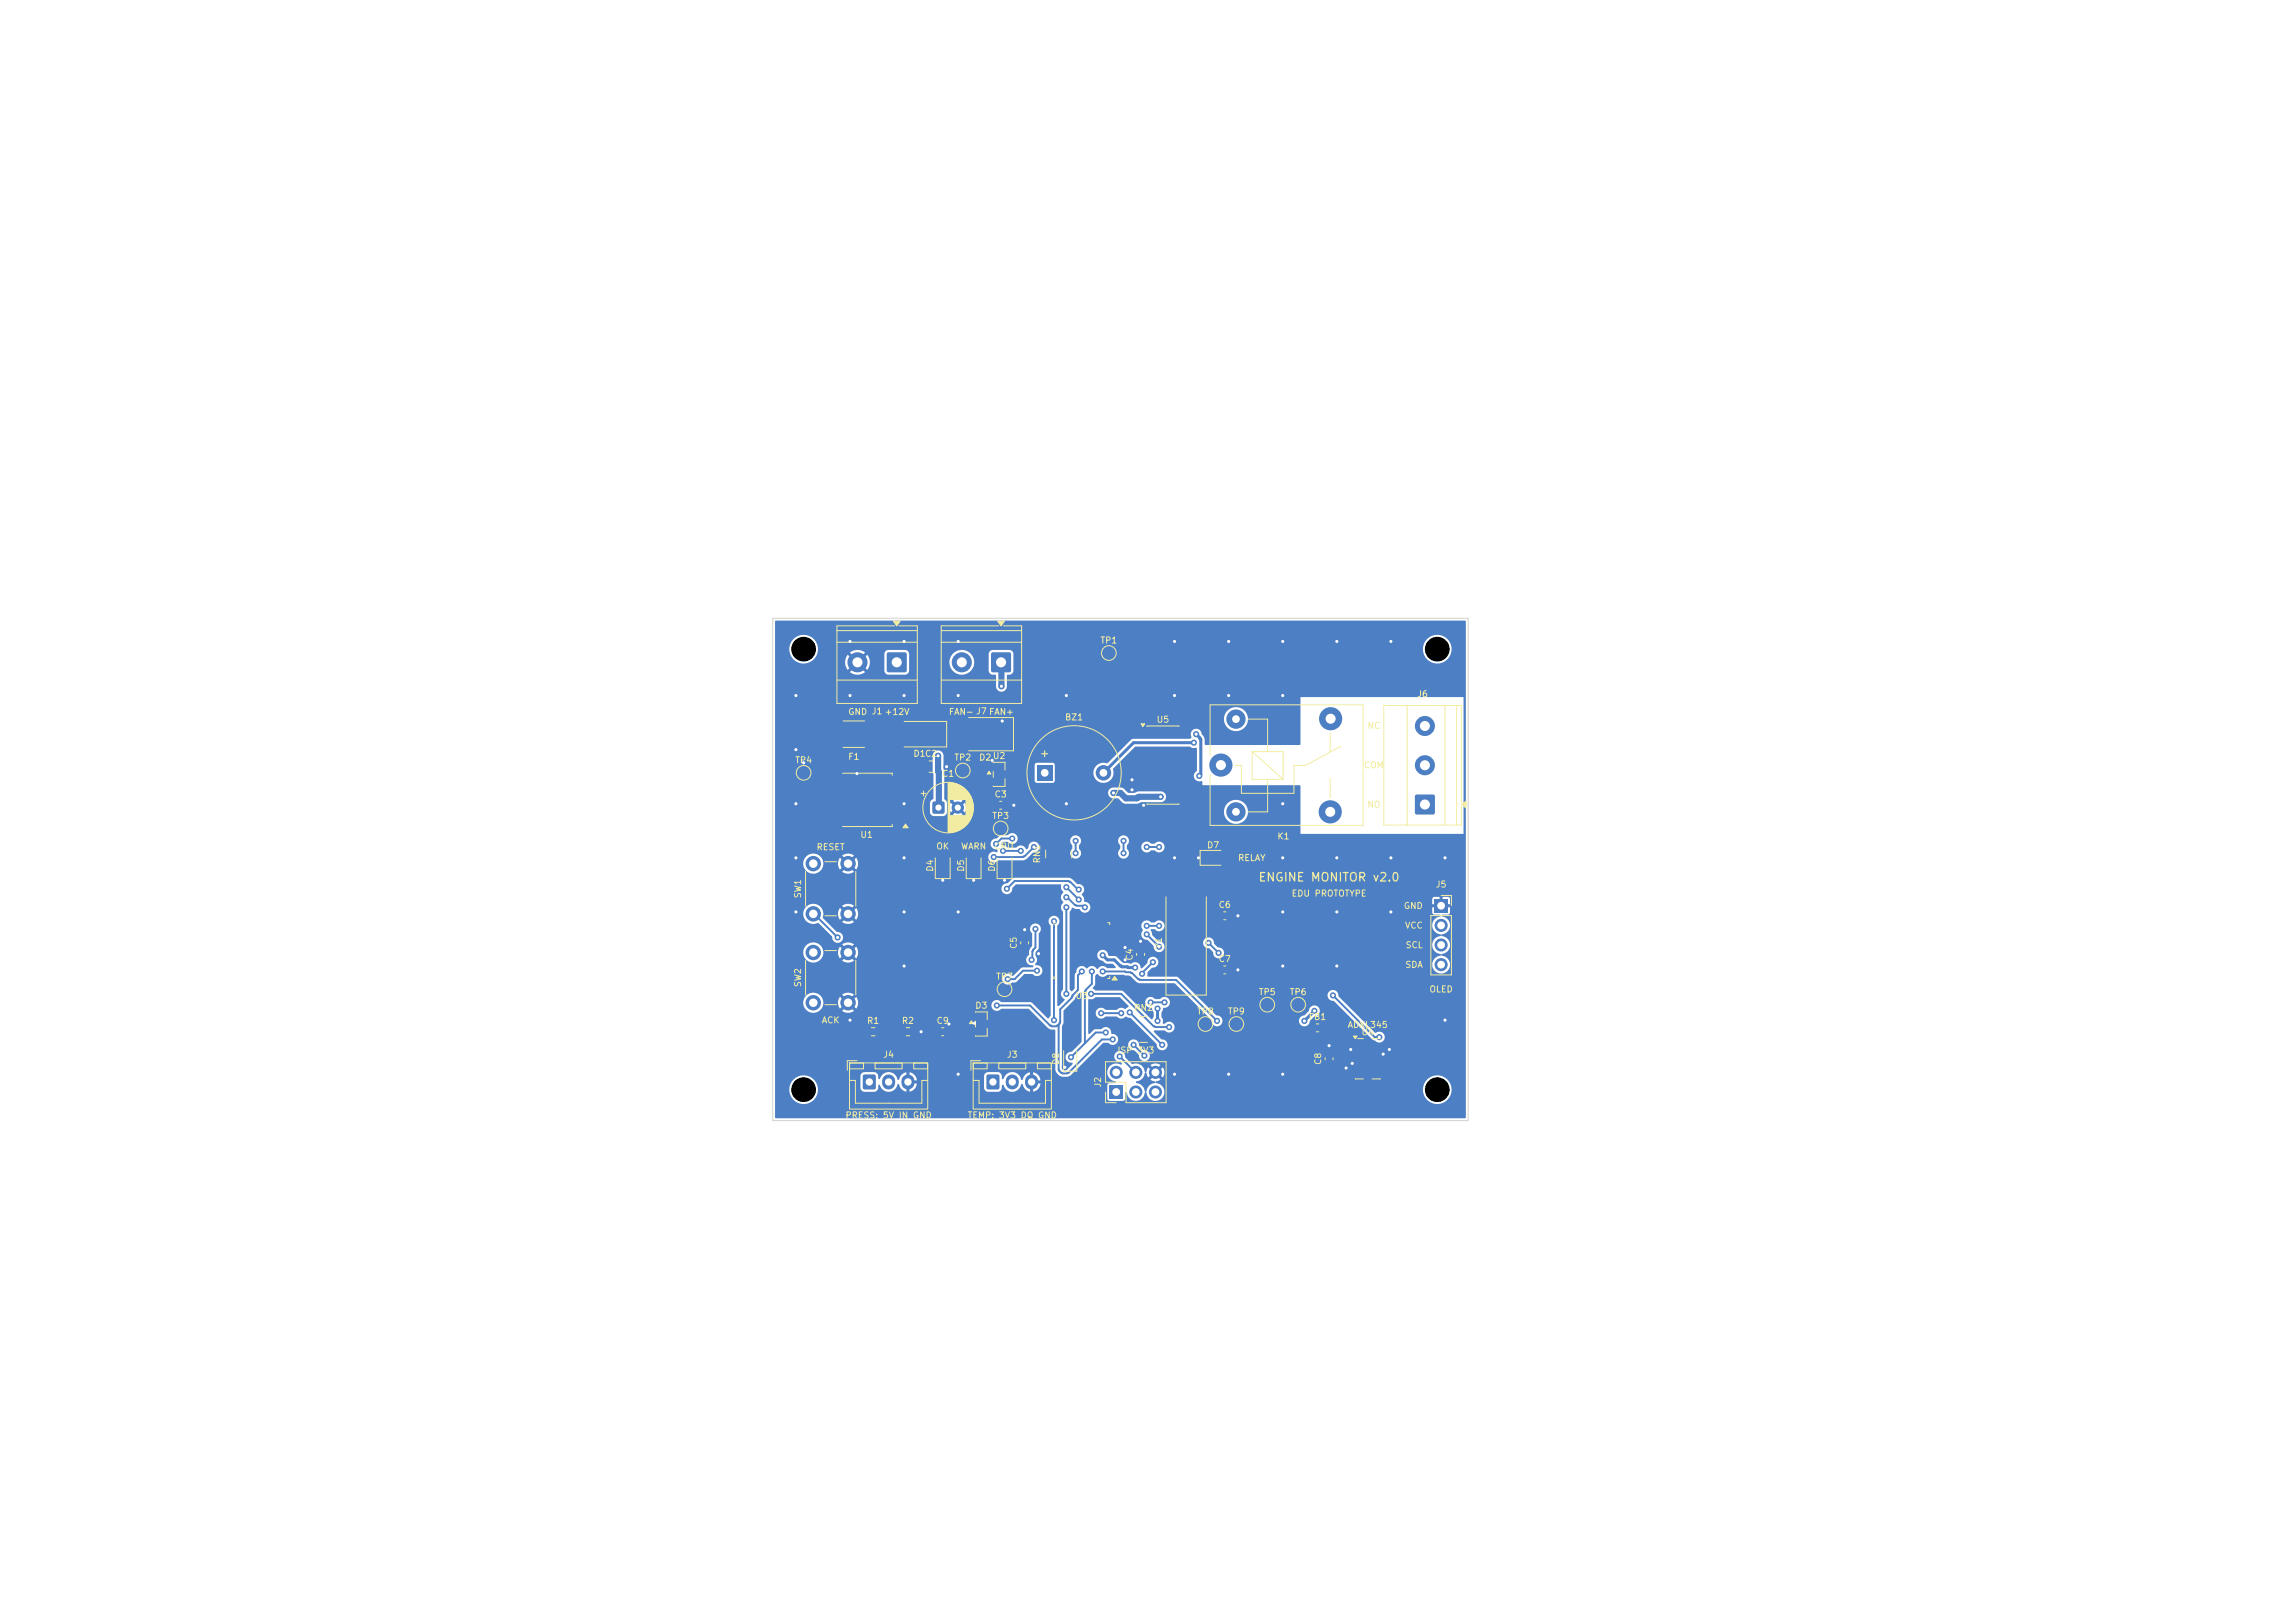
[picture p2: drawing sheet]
<svg xmlns="http://www.w3.org/2000/svg" width="297mm" height="210mm" viewBox="0 0 297 210" stroke-linecap="round" stroke-linejoin="round" font-family="sans-serif">
<defs><g id="words">
<text font-size="1.1" fill="#f2eda1" x="162.8" y="114.3">ENGINE MONITOR v2.0</text>
<text font-size="1" fill="#f2eda1" x="134.5" y="98.2">+</text>
<g font-size=".8" fill="#f2eda1">
<text x="142.3" y="83.5">TP1</text>
<text x="109.7" y="92.7">GND J1 +12V</text>
<text x="122.7" y="92.7">FAN- J7 FAN+</text>
<text x="137.8" y="93.4">BZ1</text>
<text x="149.6" y="93.7">U5</text>
<text x="176.9" y="94.5">NC</text>
<text x="183.3" y="90.4">J6</text>
<text x="102.8" y="99">TP4</text>
<text x="109.7" y="98.5">F1</text>
<text x="118.1" y="98.1">D1C2</text>
<text x="121.8" y="100.7">C1</text>
<text x="123.4" y="98.6">TP2</text>
<text x="126.6" y="98.6">D2</text>
<text x="128.4" y="98.4">U2</text>
<text x="176.4" y="99.6">COM</text>
<text x="128.3" y="106.2">TP3</text>
<text x="128.6" y="103.4">C3</text>
<text x="176.9" y="104.7">NO</text>
<text x="105.6" y="110.2">RESET</text>
<text x="111.3" y="108.6">U1</text>
<text x="121" y="112.9" transform="rotate(-90 121 112.9)">D4</text>
<text x="121.1" y="110.1">OK</text>
<text x="124.3" y="110.1">WARN</text>
<text x="125" y="112.9" transform="rotate(-90 125 112.9)">D5</text>
<text x="128.6" y="110.1">CRIT</text>
<text x="129" y="112.9" transform="rotate(-90 129 112.9)">D6</text>
<text x="134.8" y="111.8" transform="rotate(-90 134.8 111.8)">RN1</text>
<text x="156.1" y="110">D7</text>
<text x="160.1" y="111.6">RELAY</text>
<text x="165.2" y="108.8">K1</text>
<text x="103.9" y="116.3" transform="rotate(-90 103.9 116.3)">SW1</text>
<text x="157.6" y="117.7">C6</text>
<text x="167.1" y="116.2">EDU PROTOTYPE</text>
<text x="181.6" y="117.8">GND</text>
<text x="185.7" y="115">J5</text>
<text x="131.8" y="122.9" transform="rotate(-90 131.8 122.9)">C5</text>
<text x="146.8" y="124.4" transform="rotate(-90 146.8 124.4)">C4</text>
<text x="150.6" y="122.8" transform="rotate(-90 150.6 122.8)">Y1</text>
<text x="157.6" y="124.7">C7</text>
<text x="181.8" y="120.3">VCC</text>
<text x="181.8" y="125.4">SDA</text>
<text x="181.8" y="122.9">SCL</text>
<text x="103.9" y="127.8" transform="rotate(-90 103.9 127.8)">SW2</text>
<text x="126.1" y="130.7">D3</text>
<text x="128.8" y="127">TP7</text>
<text x="139.1" y="129.5">U3</text>
<text x="146.7" y="131">RN2</text>
<text x="154.8" y="131.5">TP8</text>
<text x="158.8" y="131.5">TP9</text>
<text x="162.8" y="129">TP5</text>
<text x="166.8" y="129">TP6</text>
<text x="184.9" y="128.6">OLED</text>
<text x="106.3" y="132.6">ACK</text>
<text x="112.1" y="132.7">R1</text>
<text x="114.2" y="137.1">J4</text>
<text x="116.6" y="132.7">R2</text>
<text x="121.1" y="132.7">C9</text>
<text x="130.2" y="137.1">J3</text>
<text x="137.3" y="137.9" transform="rotate(-90 137.3 137.9)">D8</text>
<text x="144.5" y="136.5">ISP 3V3</text>
<text x="169.3" y="132.2">FB1</text>
<text x="171.2" y="137.9" transform="rotate(-90 171.2 137.9)">C8</text>
<text x="174.3" y="133.2">ADXL345</text>
<text x="176.1" y="134.2">U4</text>
<text x="142.7" y="140.8" transform="rotate(-90 142.7 140.8)">J2</text>
<text x="109.3" y="144.9">PRESS: 5V IN GND</text>
<text x="125.1" y="144.9">TEMP: 3V3 DQ GND</text>
</g>
</g></defs>
<g fill="#4d7fc4">
<path d="M185.7 116.4h1.6v1.7h-1.6z"/>
<path d="M127.7 139.1l.2-.1 1.4 .1v.2v1.4v.2l-.2 .1-1.4-.1-.1-.2v-1.4z"/>
<circle cx="186.5" cy="119.7" r=".85"/>
<circle cx="186.5" cy="122.3" r=".85"/>
<circle cx="186.5" cy="124.8" r=".85"/>
</g>
<path d="M131 139.9v.2M133.5 139.9v.2" fill="none" stroke="#4d7fc4" stroke-width="1.7"/>
<g fill="#4d7fc4">
<path d="M134.2 99h2v2h-2z"/>
<path d="M120.7 103.8l.2-.1 1.3 .1v.2v1.2l-.2 .1-1.3-.1-.1-.1z"/>
<path d="M114.8 84.5l.2-.1h2.1l.2 .1 .1 .2v2.1l-.1 .1-.2 .1h-2.1l-.2-.1-.1-.1v-2.1z"/>
<path d="M111.7 139.1l.2-.1 1.4 .1v.2v1.4v.2l-.2 .1-1.4-.1-.1-.2v-1.4z"/>
<circle cx="142.8" cy="100" r="1"/>
<circle cx="124" cy="104.5" r=".8"/>
<circle cx="105.2" cy="129.7" r="1"/>
<circle cx="105.2" cy="123.2" r="1"/>
<circle cx="109.8" cy="129.7" r="1"/>
<circle cx="109.8" cy="123.2" r="1"/>
<circle cx="158" cy="99" r="1.5"/>
<circle cx="159.9" cy="105" r="1.25"/>
<circle cx="172.1" cy="105" r="1.5"/>
<circle cx="172.2" cy="93" r="1.5"/>
<circle cx="159.9" cy="93" r="1.25"/>
<circle cx="111" cy="85.7" r="1.3"/>
<circle cx="105.2" cy="118.2" r="1"/>
<circle cx="105.2" cy="111.7" r="1"/>
<circle cx="109.8" cy="118.2" r="1"/>
<circle cx="109.8" cy="111.7" r="1"/>
</g>
<path d="M115 139.9v.2M117.5 139.9v.2" fill="none" stroke="#4d7fc4" stroke-width="1.7"/>
<g fill="#4d7fc4">
<path d="M183.2 102.9l.1-.1h2.2l.1 .1 .1 .2v2.1l-.1 .1-.1 .1h-2.2l-.1-.1-.1-.1v-2.1z"/>
<path d="M128.3 84.5l.2-.1h2.1l.2 .1v.2v2.1v.1l-.2 .1h-2.1l-.2-.1-.1-.1v-2.1z"/>
<path d="M143.6 140.5h1.7v1.7h-1.7z"/>
<circle cx="184.4" cy="99" r="1.3"/>
<circle cx="184.4" cy="93.9" r="1.3"/>
<circle cx="124.5" cy="85.7" r="1.3"/>
<circle cx="144.4" cy="138.8" r=".85"/>
<circle cx="147" cy="141.3" r=".85"/>
<circle cx="147" cy="138.8" r=".85"/>
<circle cx="149.5" cy="141.3" r=".85"/>
<circle cx="149.5" cy="138.8" r=".85"/>
<circle cx="175" cy="137.6" r=".4"/>
<circle cx="160.2" cy="125.5" r=".4"/>
<circle cx="117" cy="104" r=".4"/>
<circle cx="145.6" cy="122.6" r=".4"/>
<circle cx="159" cy="90" r=".4"/>
<circle cx="180" cy="111" r=".4"/>
<circle cx="132.6" cy="120.3" r=".4"/>
<circle cx="152" cy="139" r=".4"/>
<circle cx="124" cy="90" r=".4"/>
<circle cx="187" cy="132" r=".4"/>
<circle cx="103" cy="97" r=".4"/>
<circle cx="173" cy="125" r=".4"/>
<circle cx="110.9" cy="100.1" r=".4"/>
<circle cx="124" cy="118" r=".4"/>
<circle cx="110" cy="83" r=".4"/>
<circle cx="138" cy="90" r=".4"/>
<circle cx="128.4" cy="98.4" r=".4"/>
<circle cx="103" cy="111" r=".4"/>
<circle cx="180" cy="118" r=".4"/>
<circle cx="117" cy="90" r=".4"/>
<circle cx="166" cy="104" r=".4"/>
<circle cx="166" cy="111" r=".4"/>
<circle cx="155.1" cy="111" r=".4"/>
<circle cx="130" cy="113.9" r=".4"/>
<circle cx="137.8" cy="138.1" r=".4"/>
<circle cx="159" cy="139" r=".4"/>
<circle cx="129.7" cy="93.3" r=".4"/>
<circle cx="179" cy="136.4" r=".4"/>
<circle cx="148" cy="104.2" r=".4"/>
<circle cx="187" cy="111" r=".4"/>
<circle cx="126" cy="113.9" r=".4"/>
<circle cx="103" cy="90" r=".4"/>
<circle cx="117" cy="125" r=".4"/>
<circle cx="166" cy="118" r=".4"/>
<circle cx="103" cy="104" r=".4"/>
<circle cx="166" cy="125" r=".4"/>
<circle cx="146.5" cy="102.2" r=".4"/>
<circle cx="131.2" cy="104.2" r=".4"/>
<circle cx="117" cy="111" r=".4"/>
<circle cx="180" cy="83" r=".4"/>
<circle cx="126.1" cy="132.4" r=".4"/>
<circle cx="179.8" cy="135.8" r=".4"/>
<circle cx="110" cy="132" r=".4"/>
<circle cx="173" cy="111" r=".4"/>
<circle cx="122" cy="113.9" r=".4"/>
<circle cx="174.8" cy="135.8" r=".4"/>
<circle cx="173" cy="118" r=".4"/>
<circle cx="152" cy="111" r=".4"/>
<circle cx="166" cy="90" r=".4"/>
<circle cx="122.8" cy="132.5" r=".4"/>
<circle cx="117" cy="118" r=".4"/>
<circle cx="152" cy="83" r=".4"/>
<circle cx="172" cy="135.3" r=".4"/>
<circle cx="146.5" cy="100.9" r=".4"/>
<circle cx="104" cy="98.7" r=".4"/>
<circle cx="174.2" cy="138.2" r=".4"/>
<circle cx="134.4" cy="123.4" r=".4"/>
<circle cx="103" cy="118" r=".4"/>
<circle cx="117" cy="83" r=".4"/>
<circle cx="166" cy="83" r=".4"/>
<circle cx="119.2" cy="133.5" r=".4"/>
<circle cx="160.2" cy="118.5" r=".4"/>
<circle cx="145.6" cy="124.2" r=".4"/>
<circle cx="173" cy="83" r=".4"/>
<circle cx="147.6" cy="121.8" r=".4"/>
<circle cx="159" cy="83" r=".4"/>
<circle cx="152" cy="90" r=".4"/>
<circle cx="166" cy="139" r=".4"/>
<circle cx="110" cy="90" r=".4"/>
<circle cx="124" cy="83" r=".4"/>
<circle cx="124" cy="139" r=".4"/>
<circle cx="122.5" cy="99.2" r=".4"/>
<circle cx="138" cy="104" r=".4"/>
<circle cx="121.4" cy="97.8" r=".4"/>
<circle cx="129.6" cy="88.8" r=".4"/>
<circle cx="144.1" cy="102.6" r=".4"/>
<circle cx="150.2" cy="103.1" r=".4"/>
<circle cx="140.4" cy="117.4" r=".4"/>
<circle cx="138" cy="116.1" r=".4"/>
<circle cx="139.6" cy="116.4" r=".4"/>
<circle cx="138" cy="114.8" r=".4"/>
<circle cx="139.2" cy="110.4" r=".4"/>
<circle cx="139.2" cy="108.8" r=".4"/>
<circle cx="148.4" cy="109.6" r=".4"/>
<circle cx="150" cy="109.6" r=".4"/>
<circle cx="132.1" cy="110.1" r=".4"/>
<circle cx="129.8" cy="110.1" r=".4"/>
<circle cx="131" cy="108.5" r=".4"/>
<circle cx="128.9" cy="109.2" r=".4"/>
<circle cx="128.6" cy="110.9" r=".4"/>
<circle cx="133.8" cy="109.6" r=".4"/>
<circle cx="141.2" cy="128.6" r=".4"/>
<circle cx="151.3" cy="132.9" r=".4"/>
<circle cx="149.8" cy="130.5" r=".4"/>
<circle cx="142.7" cy="123.6" r=".4"/>
<circle cx="170.1" cy="130.8" r=".4"/>
<circle cx="149.8" cy="132.1" r=".4"/>
<circle cx="146.9" cy="125.2" r=".4"/>
<circle cx="168.8" cy="132.1" r=".4"/>
<circle cx="142.5" cy="131.1" r=".4"/>
<circle cx="145.1" cy="131.1" r=".4"/>
<circle cx="150.7" cy="129.7" r=".4"/>
<circle cx="172.5" cy="128.8" r=".4"/>
<circle cx="178.5" cy="134.2" r=".4"/>
<circle cx="148.9" cy="129.7" r=".4"/>
<circle cx="143.1" cy="133.6" r=".4"/>
<circle cx="141.3" cy="125.7" r=".4"/>
<circle cx="138.6" cy="136.8" r=".4"/>
<circle cx="130.4" cy="126.7" r=".4"/>
<circle cx="134.2" cy="125.6" r=".4"/>
<circle cx="154.5" cy="96.1" r=".4"/>
<circle cx="145.4" cy="110.4" r=".4"/>
<circle cx="145.4" cy="108.8" r=".4"/>
<circle cx="149.2" cy="124.5" r=".4"/>
<circle cx="147.8" cy="126" r=".4"/>
<circle cx="154.8" cy="95" r=".4"/>
<circle cx="155.2" cy="100.4" r=".4"/>
<circle cx="148.4" cy="120.9" r=".4"/>
<circle cx="150" cy="122.5" r=".4"/>
<circle cx="148.4" cy="119.8" r=".4"/>
<circle cx="156.4" cy="122" r=".4"/>
<circle cx="150" cy="119.8" r=".4"/>
<circle cx="157.7" cy="123.3" r=".4"/>
<circle cx="139.6" cy="115.1" r=".4"/>
<circle cx="130.3" cy="115" r=".4"/>
<circle cx="140" cy="125.7" r=".4"/>
<circle cx="148.1" cy="136.6" r=".4"/>
<circle cx="144" cy="134.5" r=".4"/>
<circle cx="129" cy="130.1" r=".4"/>
<circle cx="108.4" cy="121.3" r=".4"/>
<circle cx="146.7" cy="135.2" r=".4"/>
<circle cx="142.7" cy="125.7" r=".4"/>
<circle cx="157.5" cy="132.1" r=".4"/>
<circle cx="150.4" cy="135.2" r=".4"/>
<circle cx="146.2" cy="131" r=".4"/>
<circle cx="138" cy="117.4" r=".4"/>
<circle cx="138" cy="128.6" r=".4"/>
<circle cx="144.9" cy="136.7" r=".4"/>
<circle cx="136.4" cy="119.2" r=".4"/>
<circle cx="136.4" cy="132" r=".4"/>
<circle cx="134" cy="120.2" r=".4"/>
<circle cx="133.5" cy="124.2" r=".4"/>
</g>
<path d="M121.4 97.8v2l.1 .1v4.6M129.6 85.7v3.1M144.1 102.6h.9l.7 .7h1.4l.3-.2h2.8" fill="none" stroke="#4d7fc4" stroke-width=".8"/>
<path d="M129.5 85.7h.1M121.4 104.5h.1" fill="none" stroke="#4d7fc4" stroke-width=".6"/>
<g fill="none" stroke="#4d7fc4" stroke-width=".25">
<path d="M105.2 118.3v-.1h.1l3.1 3.1M129.8 110.1h2.3M130.3 115l1-1h7l1.3 1.1M131 108.5h-1.4l-.7 .7M133.8 109.6l-1.4 1.3h-3.8M136.4 119.2v12.8M138 116.1h.1l1 1 .2 .1h.9l.2 .2M138 114.8l1.6 1.6M138 117.4v11.2M139.2 108.8v1.6M145.4 108.8v1.6M148.4 109.6h1.6"/>
<path d="M148.4 119.8h1.6M134 120.2v2.4l-.4 .5v1l-.1 .1M134.2 125.6h-1.8l-1.1 1.1h-.9M137 132.6v5.8l.1 .2a1.01 1.01 0 0 0 1.1 .2h.1l4.3-4.3h1.4M140 125.7l-.5 .5v1.9l-.7 .7-.1 .3-1.5 1.5v1.7l-.1 .2a1.01 1.01 0 0 1-1.1 .2h-.1l-2.6-2.6h-4.3M141.2 128.6h3.9l4.2 4.2 .2 .1h1.8M141.3 125.7v1.6l-.9 1v6.7M142.5 131.1h2.6M142.7 125.7h2.9l.1 .1h.6l1.2 1h4.7l5.3 5.3M143.1 133.6h-1.3l-3.2 3.2M144.9 136.7l2.1 2.1M146.2 131l4.2 4.2"/>
<path d="M146.7 135.2l1.4 1.4M148.4 120.9l1.6 1.6M148.9 129.7h1.8M149.2 124.5l-1.4 1.4v.1M156.4 122l1.3 1.3M172.5 128.8l5.4 5.4h.6"/>
</g>
<path d="M154.5 96.1h-7.8l-3.9 3.9M154.8 95l.6 .7v4.5l-.2 .2M142.7 123.6l.6 .6h.9l1 .9 1.7 .1M149.8 130.5v1.6M170.1 130.8l-1.3 1.3" fill="none" stroke="#4d7fc4" stroke-width=".4"/>
<g fill="#4d7fc4">
<path d="M148.2 138.8h.2l.2 .6 .5-.5 .2 .3-.4 .5 .6 .2v.2a1.38 1.38 0 0 0-1.1 1.1l-.2 .1a1.55 1.55 0 0 0-1.2-1.2v-.2a1.25 1.25 0 0 0 1.2-1.1z"/>
<path d="M139.2 129l.6-.6 .1 .1 .1 6.3-1.3 1.3a.75 .75 0 0 0-.8 .7 .75 .75 0 0 0 .9 .7v.2l-.7 .7-.4 .1-.3-.3v-5.4l.2-.4v-1.6l1.4-1.4z"/>
<path d="M100.3 80.4l89.3-.1 .1 .1v64.2l-.1 .1h-89.2l-.1-3.8h1.8a1.85 1.85 0 0 0 1.6 1.9 1.85 1.85 0 0 0 2.1-1.4 1.85 1.85 0 0 0-1.2-2.2h6.7v1.6a.54 .54 0 0 0 .6 .5l1.5-.1 .2-.3 .1-.5h.2a1.18 1.18 0 0 0 1.1 .9 1.18 1.18 0 0 0 1.2-1h.1l.1 .1a1.14 1.14 0 0 0 .9 .9v-.9h.4v.9l.1-.1a1.15 1.15 0 0 0 .9-1h-.8v-.4h.8l-.2-.6h8.8v1.6l.2 .3 .4 .2h1.2a.67 .67 0 0 0 .6-.9h.1h.1a1.16 1.16 0 0 0 1.2 .9 1.16 1.16 0 0 0 1.1-1h.1l.1 .1a1.14 1.14 0 0 0 .9 .9v-.9h.4v.9l.1-.1a1.15 1.15 0 0 0 .8-1h-.7v-.4h.7a1.15 1.15 0 0 0-.9-1.1v.9h-.4v-.9l-.1 .1a1.48 1.48 0 0 0-.9 .9h-.1a1.18 1.18 0 0 0-1.2-1 1.18 1.18 0 0 0-1.1 .9h-.2v-.1a.6 .6 0 0 0-.6-.8h-1.3l-.3 .2-.2 .3h-8.8l-.4-.3-.4-.2v.9h-.4v-.9l-.1 .1a1.48 1.48 0 0 0-.9 .9h-.1a1.18 1.18 0 0 0-1.2-1 1.18 1.18 0 0 0-1.1 .9h-.2v-.1a.6 .6 0 0 0-.6-.8h-1.3l-.3 .2-.2 .3h-6.7a1.85 1.85 0 0 0-2.5 1.7h-1.8v-11.3h3.6v.3a1.3 1.3 0 0 0 1.5 1.1 1.3 1.3 0 0 0 1.2-1.4h1.9v.5l.2 .4 .5-.5 .3 .3-.5 .5 .1 .1a1.29 1.29 0 0 0 1.4-.1l-.5-.5 .3-.3 .5 .5 .2-.3h17.3v.1a.75 .75 0 0 0 1.3 .2h3.5l2.5 2.5 .3 .2 .7 .1v5.2l.2 .4 .2 .2 .4 .2h.8l.4-.2 .4-.4h4.3a1.36 1.36 0 0 0 1.1 1.3l-.1 .1-.8 .1-.2 .2v1.8l.1 .2h2l.2-.2v-.8l.1-.1 .1 .1a1.17 1.17 0 0 0 1.2 1.1 1.17 1.17 0 0 0 1.2-1.2h.1l.1 .1a1.15 1.15 0 0 0 1.4 1 1.15 1.15 0 0 0 .8-1.5h33.5v.2a1.85 1.85 0 0 0 2.9 1.5 1.85 1.85 0 0 0 0-3.2 1.85 1.85 0 0 0-2.9 1.5h-33.5l-.1-.2a1.69 1.69 0 0 0-1-.6l.1-.2 .6-.2-.5-.5 .3-.3 .5 .5a1.14 1.14 0 0 0 0-1.3l-.5 .5-.3-.3 .5-.5h-.1a1.14 1.14 0 0 0-1.2 0l.4 .5-.2 .3-.5-.5-.2 .6-.2 .1-.1-.1a1.18 1.18 0 0 0-1.6-1l-.9-.9a.73 .73 0 0 0-.6-.8 .73 .73 0 0 0-.8 .8 .73 .73 0 0 0 .8 .6l.2 .3-.2 .1a1.15 1.15 0 0 0-1.7 .9h-4.3l3.4-3.4h3.6a.8 .8 0 0 0 .8 .6l.6 .6a.72 .72 0 0 0 .7 .8 .72 .72 0 0 0 .7-.8 .72 .72 0 0 0-.8-.6l-.6-.6a.71 .71 0 0 0-.7-.8 .71 .71 0 0 0-.7 .8h-3.6l.4-.4h.7a.7 .7 0 0 0 1.1-.1 .7 .7 0 0 0-.7-1l-.1-.1v-.2a.74 .74 0 0 0-.5-.6 .74 .74 0 0 0-.8 .3h-.9l-.6 .6-.1-.1-.1-4.3 .1-.1h.5l.4-.3h3.1l1.2 1.2-.1 .1-.4 .3a.8 .8 0 0 0-1.1 .1h-1.5a.71 .71 0 0 0-1-.1 .71 .71 0 0 0 .1 1.1 .71 .71 0 0 0 1-.2h1.4l.3 .2a.92 .92 0 0 0 .9-.2l.6 .2 3.4 3.4a.72 .72 0 0 0 .7 .8 .72 .72 0 0 0 .7-.8 .72 .72 0 0 0-.8-.6l-1-1v-.1l.1-.1h1.3a.73 .73 0 0 0 1.1 .1 .73 .73 0 0 0 0-1 .73 .73 0 0 0-1.1 .1 .28 .28 0 0 1-.2-.5l-.2-.4v-.6l.2-.5 .1-.1a.72 .72 0 0 0 .7-1 .72 .72 0 0 0-1.2-.1h-.7a.71 .71 0 0 0-1.1 .1 .71 .71 0 0 0 .7 1l.1 .1 .2 .5v.6l-.3 .3-3.7-3.7h-3.6l-.3-.4 .3-.4 .1-1.2a.25 .25 0 0 1 .2-.2 .25 .25 0 0 1 .3 .2 .8 .8 0 0 0 1-.1h2.1l.7 .1 .9 .8 .4 .2h4.6l4.8 4.8a.71 .71 0 0 0 .6 .8 .71 .71 0 0 0 .8-.6h9.9v.1a.72 .72 0 0 0 .8 .5 .72 .72 0 0 0 .6-.7l.6-.6a.72 .72 0 0 0 .7-.8 .72 .72 0 0 0-.8-.6 .72 .72 0 0 0-.6 .7l-.7 .6a.7 .7 0 0 0-.6 .8h-9.9v-.2a.78 .78 0 0 0-.8-.6l-2.5-2.5h16.9a.79 .79 0 0 0 .8 .6l5 5 .2 .1a.79 .79 0 0 0 1.4-.3 .72 .72 0 0 0-.4-.7 .72 .72 0 0 0-.8 .1l-4.8-4.8a.71 .71 0 0 0-.7-.8 .71 .71 0 0 0-.7 .8h-16.9l-2.5-2.5h-3.9v-.6l.6-.6a.72 .72 0 0 0 .8-.7 .72 .72 0 0 0-.8-.7 .72 .72 0 0 0-.6 .8l-.7 .7h-.1a.78 .78 0 0 0-.5-.7 .78 .78 0 0 0-.8 .1l-1.1-.2-.9-.8h-.9a.83 .83 0 0 0-1.2-.6 .73 .73 0 0 0-.3 .8 .73 .73 0 0 0 .7 .4l.4 .4h.9l.4 .4-.1 .2h-1.1a.73 .73 0 0 0-1.2 .1h-.1a.79 .79 0 0 0-1.3-.1 .76 .76 0 0 0-.9-.3 .76 .76 0 0 0-.4 .8l-.2 .3v1.8l-.3 .3a.28 .28 0 0 1-.4-.2v-8.1h9.3l.1 .2a.35 .35 0 0 1-.1 .6 .76 .76 0 0 0 .8 .9l.8 .8a.7 .7 0 0 0 .9 .8 .7 .7 0 0 0 .4-1.1h5.1v.1a.85 .85 0 0 0 .8 .5l.5 .5a.72 .72 0 0 0 .7 .8 .72 .72 0 0 0 .7-.8 .72 .72 0 0 0-.8-.6l-.5-.5a.71 .71 0 0 0-.7-.8 .71 .71 0 0 0-.7 .8h-5.1l-.3-.2-.4-.1-.8-.8-.2-.7 .5-.1a.73 .73 0 0 0 .9 .3 .73 .73 0 0 0 .4-.9h34.6v.2a1.22 1.22 0 0 0 1.2 1.1v.1a1.38 1.38 0 0 0-1.2 1.2 1.2 1.2 0 0 0 1.2 1.3v.1a1.38 1.38 0 0 0-1.2 1.1 1.16 1.16 0 0 0 1.1 1.3 1.16 1.16 0 0 0 1.3-1.1 1.16 1.16 0 0 0-1.2-1.3v-.1l.1-.1a1.17 1.17 0 0 0 1-1.2 1.17 1.17 0 0 0-1.1-1.1v-.1l.1-.1a1.17 1.17 0 0 0 1-1.2 1.17 1.17 0 0 0-1-1.1l-.1-.2h.1l.8-.1 .2-.1 .1-.8h-.7v-.4h.7l-.1-.7-.2-.2h-.7v.6h-.4v-.6h-.7l-.2 .2-.1 .7h.7v.4h-.7l.1 .7 .2 .2 .8 .1 .1 .1-.1 .1a1.15 1.15 0 0 0-1.1 1h-34.6a.74 .74 0 0 0-1.3-.2h-.5a.71 .71 0 0 0-.8-.3 .71 .71 0 0 0-.4 .8h-9.3v-1.9l.3-.5 1 .1a.72 .72 0 0 0 .9 .5 .72 .72 0 0 0 .5-.8 .72 .72 0 0 0-.8-.6v-.5l-.3-.5a.76 .76 0 0 0 .2-.9 .76 .76 0 0 0-.8-.4l-.6-.6-.4-.2h-7.2l-.2 .1-.6 .6a.71 .71 0 0 0-.8 .7 .71 .71 0 0 0 .8 .7 .71 .71 0 0 0 .6-.8l.5-.5h5.7l.1 .2a.95 .95 0 0 0 .3 .9v.1a.79 .79 0 0 0 0 1.2v.1a.77 .77 0 0 0 0 1.1v10.1a.79 .79 0 0 0 .2 1.3l-.8 .8-.1-.1-.1-10.4a.72 .72 0 0 0 .1-1 .72 .72 0 0 0-1.1 .1 .72 .72 0 0 0 .2 1v11.7a.37 .37 0 0 1-.4 .3l-2.1-2.1h-4a.71 .71 0 0 0-.8-.3 .71 .71 0 0 0-.4 .8h-17.3l.1-.6-.3-.6-.5 .5-.3-.3 .5-.5a1.28 1.28 0 0 0-1.5 0l.5 .5-.3 .3-.5-.5-.2 .6h-1.9a1.3 1.3 0 0 0-1.4-1.2 1.3 1.3 0 0 0-1.3 1.2h-3.6v-2.8h29.4v.1a.75 .75 0 0 0 1.3 .2l.6-.1 1-1h1.1a.71 .71 0 0 0 1.2-.2 .71 .71 0 0 0-.9-.9v-.2a.76 .76 0 0 0 0-1v-.4l.4-.6v-2a.72 .72 0 0 0 .1-1 .72 .72 0 0 0-1.1 .1 .72 .72 0 0 0 .2 1v1.6l-.4 .5v.6a.78 .78 0 0 0-.4 1 .78 .78 0 0 0 .9 .4l-.1 .3h-1.4l-1 1-.3 .1a.71 .71 0 0 0-.8-.3 .71 .71 0 0 0-.4 .8h-29.4v-3.7h3.6v.3a1.3 1.3 0 0 0 1.5 1.1 1.3 1.3 0 0 0 1.2-1.4h1.9v.5l.2 .4 .5-.5 .3 .3-.5 .5 .1 .1a1.29 1.29 0 0 0 1.4-.1l-.5-.5 .3-.3 .5 .5 .1-.1a1.29 1.29 0 0 0-.1-1.4l-.5 .5-.3-.3 .5-.5-.1-.1a1.29 1.29 0 0 0-1.4 .1l.5 .5-.3 .3-.5-.5-.2 .6h-1.9a1.3 1.3 0 0 0-1.4-1.2 1.3 1.3 0 0 0-1.3 1.2h-3.6v-5h3.6v.3a1.32 1.32 0 0 0 2 1l1.8 1.8a.72 .72 0 0 0 .7 .8 .72 .72 0 0 0 .7-.8 .72 .72 0 0 0-.8-.6l-1.8-1.8 .1-.7h1.9v.5l.2 .4 .5-.5 .3 .3-.5 .5 .1 .1a1.29 1.29 0 0 0 1.4-.1l-.5-.5 .3-.3 .5 .5 .1-.1a1.29 1.29 0 0 0-.1-1.4l-.5 .5-.3-.3 .5-.5-.1-.1a1.29 1.29 0 0 0-1.4 .1l.5 .5-.3 .3-.5-.5-.2 .6h-1.9a1.3 1.3 0 0 0-1.4-1.2 1.3 1.3 0 0 0-1.3 1.2h-3.6v-6.5h3.6v.3a1.3 1.3 0 0 0 1.5 1.2 1.3 1.3 0 0 0 1.2-1.5h1.9v.5l.2 .4 .5-.5 .3 .3-.5 .5 .1 .1a1.29 1.29 0 0 0 1.4-.1l-.5-.5 .3-.3 .5 .5 .1-.1a1.29 1.29 0 0 0-.1-1.4l-.5 .5-.3-.3 .2-.2h17.7a.74 .74 0 0 0 .5 .6 .74 .74 0 0 0 .8-.3h3.3l.4-.2 .8-.8a.72 .72 0 0 0 .8-.7 .72 .72 0 0 0-.8-.7 .72 .72 0 0 0-.6 .8l-.2 .2-.1-.1a.75 .75 0 0 0-1.3-.1h-1.1l-.3-.2-.5-.2v-.2l.2-.2 .7 .1a.7 .7 0 0 0 1.1-.1h6.9l.3 .5v.5a.72 .72 0 0 0-.1 1 .72 .72 0 0 0 1.1-.1 .72 .72 0 0 0-.2-1v-.5l.3-.4h4.8l.3 .5v.4a.73 .73 0 0 0-.1 1.1 .73 .73 0 0 0 1 0 .73 .73 0 0 0-.1-1.1v-.1h1.9a.74 .74 0 0 0 .5 .6 .74 .74 0 0 0 .8-.3h.5a.72 .72 0 0 0 1 .1 .72 .72 0 0 0-.1-1.1 .72 .72 0 0 0-1 .2h-.5a.71 .71 0 0 0-.8-.3 .71 .71 0 0 0-.4 .8h-1.9v-.3a.72 .72 0 0 0-.1-1.2 .72 .72 0 0 0-1 .7h-4.8v-.2a.7 .7 0 0 0-.8-.6 .7 .7 0 0 0-.6 .8l-6.9-.1a.73 .73 0 0 0-.3-.9 .73 .73 0 0 0-.9 .2h-1l-.4 .4a.71 .71 0 0 0-.8 .7 .71 .71 0 0 0 .8 .7l.1 .1-.1 .3a.76 .76 0 0 0-1.1 .7h-17.7l.3-.3-.1-.1a1.29 1.29 0 0 0-1.4 .1l.5 .5-.3 .3-.5-.5-.2 .6h-1.9a1.3 1.3 0 0 0-1.4-1.2 1.3 1.3 0 0 0-1.3 1.2h-3.6v-7.7h20l.1 1.3 .2 .3 .3 .1 1.4-.1 .2-.3 .1-.8h.2l.2 .7 .6-.5 .2 .3-.5 .5a1.09 1.09 0 0 0 1.3 0l-.5-.5 .2-.3 .6 .5 .1-.2h33.4a1.56 1.56 0 0 0 2.1 1.6 1.56 1.56 0 0 0 .5-2.6 1.56 1.56 0 0 0-2.6 .8v.2h-33.4a1.09 1.09 0 0 0-.1-1l-.6 .5-.2-.3 .4-.5a1.09 1.09 0 0 0-1.2 0l.5 .5-.2 .3-.6-.5-.2 .5h-.2l-.1-.6-.3-.4v-.7h21.2l.1 .2 .3 .3 .9 .1 .6 .5 .3 .2h1.6l.5-.2h2.7a.7 .7 0 0 0 .5-.7 .7 .7 0 0 0-.6-.7h-3l-.5 .2h-.8l-.8-.7h-1.2a.7 .7 0 0 0-.6 .8h-21.2v-2.9l-.1-.8h11.8v2l.3 .3h2.2l.1-.3v-1.1h5a1.31 1.31 0 0 0 1.5 1.4 1.31 1.31 0 0 0 1-1.8l2.9-2.9h7.1l.3 .2h.5h.1v3a.72 .72 0 0 0-.3 .9 .72 .72 0 0 0 .9 .4h.1v.5h12.6l.1 6.3h21.1v-17.7h-21.1v6.1l-.1 .1h-12.2l-.1-.1v-.8l-.4-.5a.73 .73 0 0 0-.9-.7 .73 .73 0 0 0-.4 1.1l-.2 .2h-7.5l-3.1 3.1a1.42 1.42 0 0 0-1.9 1.2h-5v-1l-.3-.2h-2l-.3 .3h-11.8v-1.3a.7 .7 0 0 0-.7-.6 .7 .7 0 0 0-.7 .6v2.2l.1 .3v3.2a.63 .63 0 0 0-.5 .5h-20v-11h58.1v.3a1.56 1.56 0 0 0 2.4 1.2 1.56 1.56 0 0 0 0-2.7 1.56 1.56 0 0 0-2.4 1.2h-58.1v-9h1.8v.2a1.85 1.85 0 0 0 2.9 1.5h4.4v.5l.3 .6 .7-.7 .3 .3-.7 .7 .1 .1a1.59 1.59 0 0 0 1.9-.1l-.7-.7 .3-.3 .6 .7 .1-.2a1.59 1.59 0 0 0-.1-1.8l-.6 .7-.3-.3 .5-.5h2.6l.1 2.3 .1 .2 .4 .2 2.4-.1 .2-.3 .1-1.3h5.2v.2a1.6 1.6 0 0 0 2.2 1.4 1.6 1.6 0 0 0 .5-2.6h2.3v2.2a.61 .61 0 0 0 .9 .5l.1 .1v1.5a.7 .7 0 0 0 .7 .6 .7 .7 0 0 0 .7-.6v-1.5a.77 .77 0 0 0 .9-.6v-2.2l-.2-.3-.4-.2h-2.1a.54 .54 0 0 0-.6 .5h-2.3l-.1-.1a1.61 1.61 0 0 0-2.6 1.1h-5.2v-1a.54 .54 0 0 0-.6-.5h-2.2l-.3 .2-.2 .3h-2.6l.2-.2-.2-.1a1.59 1.59 0 0 0-1.8 .1l.7 .7-.3 .3-.7-.7-.2 .4-.1 .5h-4.4a1.84 1.84 0 0 0 .9-1.7h78.2v.2a1.85 1.85 0 0 0 2.9 1.5 1.85 1.85 0 0 0 0-3.2 1.85 1.85 0 0 0-2.9 1.5h-78.2l-.1-.3a1.85 1.85 0 0 0-1.9-1.5 1.85 1.85 0 0 0-1.8 1.8h-1.8z"/>
</g>
<path d="M100 80h90v65h-90z" fill="none" stroke="#d0d2cd" stroke-width=".13"/>
<path d="M120.2 98.5h.6M120.2 99.9h.6M109 100.1h6.5v.2M115.5 106.7v.3h-6.5M117.2 106.6l.3 .5h-.7z" fill="none" stroke="#f2eda1" stroke-width=".13"/>
<path d="M117.2 106.6l.3 .5h-.7z" fill="#f2eda1"/>
<g fill="none" stroke="#f2eda1" stroke-width=".13">
<path d="M125.3 92.9h5.9v4.3h-5.9M147.7 93.7h.4l-.2 .3zM148.4 94h4.2M135.3 110v1M138.7 110v1M148.4 104h4.2M185.2 118.5h2.6v7.7h-2.6zM186.5 115.9h1.3v1.3M112.8 133h.4M112.8 134h.4M125.9 137.5h10.2v6h-10.2zM125.9 137.5h1.9v.8h-1.9z"/>
<path d="M125.9 139.8h.8v3h8.6v-3h.7M126.9 137.3h-1.3v1.2M129.2 137.5h3.6v.8h-3.6zM134.2 137.5h1.9v.8h-1.9z"/>
<circle cx="139" cy="100" r="6.1"/>
<circle cx="129.5" cy="107.2" r=".95"/>
<circle cx="156" cy="132.5" r=".95"/>
<circle cx="164" cy="130" r=".95"/>
<circle cx="168" cy="130" r=".95"/>
</g>
<path d="M147.7 93.7h.4l-.2 .3z" fill="#f2eda1"/>
<g fill="none" stroke="#f2eda1" stroke-width=".13">
<path d="M117 93.4h5.5v3.3h-5.5M119.2 102.7h.6M119.5 102.3v.7M121 111v2.7h2v-2.7M122.7 101.3v6.4M122.8 101.3v6.4M122.9 101.3v6.4M122.9 101.3v2.2M122.9 105.5v2.2M123 101.3v2.2M123 105.5v2.2M123.1 101.3v2.2"/>
<path d="M123.1 105.5v2.2M123.2 101.3v2.2M123.2 105.5v2.2M123.3 101.3v2.2M123.3 105.5v2.2M123.4 101.3v2.2M123.4 105.5v2.2M123.4 101.4v2.1M123.5 101.4v2.1M123.5 105.5v2.1M123.6 101.4v2.1M123.6 105.5v2.1"/>
<path d="M123.7 101.4v2.1M123.7 105.5v2.1M123.8 101.5v2M123.8 105.5v2M123.9 101.5v2M123.9 105.5v2M124 101.5v2M124 105.5v2M124.1 101.6v1.9M124.1 105.5v1.9M124.2 101.6v1.9M124.2 105.5v1.9"/>
<path d="M124.3 101.7v1.8M124.3 105.5v1.8M124.4 101.7v1.8M124.4 105.5v1.8M124.4 101.8v1.7M124.4 105.5v1.7M124.5 101.8v1.7M124.5 105.5v1.7M124.6 101.9v1.6M124.6 105.5v1.6M124.7 101.9v1.6M124.7 105.5v1.6"/>
<path d="M124.7 102v1.5M124.7 105.5v1.5M124.8 102v1.5M124.8 105.5v1.5M124.8 102.1v1.4M124.9 102.1v1.4M124.9 105.5v1.4M124.9 102.2v1.3M124.9 105.5v1.3M125 102.2v1.3M125 105.5v1.3M125 102.2v4.6"/>
<path d="M125.1 102.3v4.4M125.1 102.4v4.2M125.2 102.4v4.2M125.2 102.5v4M125.3 102.5v4M125.3 102.6v3.8M125.4 102.7v3.6M125.5 102.8v3.4M125.5 102.9v3.2M125.6 103v3M125.6 103.1v2.8M125.7 103.2v2.7"/>
<path d="M125.7 103.2v2.6M125.7 103.3v2.4M125.8 103.4v2.2M125.8 103.6v1.8M125.9 103.7v1.6M125.9 103.9v1.2M125.9 104.1v.8M129 111v2.7h2v-2.7M129.4 103.7h.2M129.4 104.7h.2M150.9 116v12.8h5.2v-12.8M158.4 118h.2"/>
<path d="M158.4 119h.2M104.3 124.3v4.5M106.7 130h1.5M106.7 123h1.5M110.8 124.3v4.5M117.3 133h.4M117.3 134h.4M132.1 121.9v.2M133.1 121.9v.2M137.6 136v2.6h1.7v-2.6M147.5 131.5h1M147.5 134.9h1"/>
<path d="M175.2 134.1h.4l-.2 .3zM175.4 139.6h1M175.7 134.4h.7M177.6 134.4h1M178.6 139.6h-1"/>
<circle cx="104" cy="100" r=".95"/>
<circle cx="143.5" cy="84.5" r=".95"/>
<circle cx="122.7" cy="104.5" r="3.3"/>
<circle cx="160" cy="132.5" r=".95"/>
</g>
<path d="M175.2 134.1h.4l-.2 .3z" fill="#f2eda1"/>
<g fill="none" stroke="#f2eda1" stroke-width=".13">
<path d="M108.3 81.6h10.4M108.3 83.1h10.4M108.3 88h10.4M115.6 80.4h.9l-.4 .6zM115.8 81h-7.5v10h10.4v-10h-2.4M156.6 97.8v-6.6h19.8v15.6h-19.8v-6.6M161.5 93.1h2.5v4.2M162 97.3h4v3.6M162 97.3v3.6h4M162 97.3l4 3.6M172.2 94.8v2.5M173.6 96.6l-4.6 2.5h-1.6v3.6h-6.8v-3.6h-.8"/>
<path d="M164 100.9v4.2h-2.5M172.2 100.8v2.4"/>
</g>
<path d="M115.6 80.4h.9l-.4 .6z" fill="#f2eda1"/>
<path d="M125.7 132.1l.2 .4h-.4zM126.2 131l1.6-.1v1M126.2 132.1v.8M127.8 133.1v1l-1.6-.1" fill="none" stroke="#f2eda1" stroke-width=".13"/>
<path d="M125.7 132.1l.2 .4h-.4z" fill="#f2eda1"/>
<g fill="none" stroke="#f2eda1" stroke-width=".13">
<path d="M128 99.8l.2 .3h-.4zM128.5 98.7l1.6-.1v1M128.5 99.8v.8M130.1 100.8v1l-1.6-.1M171.5 136.9v.2M172.5 136.9v.2"/>
<circle cx="130" cy="128" r=".95"/>
</g>
<path d="M128 99.8l.2 .3h-.4z" fill="#f2eda1"/>
<g fill="none" stroke="#f2eda1" stroke-width=".13">
<path d="M182.1 91.3v15.5M187 91.3v15.5M188.5 91.3v15.5M104.3 112.8v4.5M106.7 118.5h1.5M106.7 111.5h1.5M110.8 112.8v4.5M189.1 103.8v-12.5h-10v15.5h10v-2.4M189.1 104.1l.6-.4v.8zM109.9 137.5h10.2v6h-10.2zM109.9 137.5h1.9v.8h-1.9zM110 139.8h.7v3h8.6v-3h.8"/>
<path d="M110.9 137.3h-1.2v1.2M113.2 137.5h3.6v.8h-3.6zM118.2 137.5h1.9v.8h-1.9zM158.4 125h.2M158.4 126h.2"/>
<circle cx="124.6" cy="99.7" r=".95"/>
</g>
<path d="M189.1 104.1l.6-.4v.8z" fill="#f2eda1"/>
<path d="M136.7 119.4h-.3v.3M143.3 119.4h.3v.3M136.4 126.3v.3h.3M143.6 126.3v.3h-.3M144.2 126.3l.4 .5h-.7z" fill="none" stroke="#f2eda1" stroke-width=".13"/>
<path d="M144.2 126.3l.4 .5h-.7z" fill="#f2eda1"/>
<g fill="none" stroke="#f2eda1" stroke-width=".13">
<path d="M109.1 93.3h2.8M109.1 96.7h2.8M121.8 81.6h10.4M121.8 83.1h10.4M121.8 88h10.4M129.1 80.4h.9l-.5 .6zM129.3 81h-7.5v10h10.4v-10h-2.4M125 111v2.7h2v-2.7M158 110h-2.7v2h2.7M121.9 133h.2M121.9 134h.2M147.1 123.4v.2"/>
<path d="M148.1 123.4v.2M170.3 132.5h.4M170.3 133.5h.4"/>
</g>
<path d="M129.1 80.4h.9l-.5 .6z" fill="#f2eda1"/>
<path d="M143.1 137.4h7.8v5.3h-5.2v-2.7h-2.6zM143.1 141.3v1.4h1.3" fill="none" stroke="#f2eda1" stroke-width=".13"/>
<g fill="#fff">
<circle cx="175" cy="137.6" r=".2"/>
<circle cx="160.2" cy="125.5" r=".2"/>
<circle cx="117" cy="104" r=".2"/>
<circle cx="145.6" cy="122.6" r=".2"/>
<circle cx="159" cy="90" r=".2"/>
<circle cx="180" cy="111" r=".2"/>
<circle cx="132.6" cy="120.3" r=".2"/>
<circle cx="152" cy="139" r=".2"/>
<circle cx="124" cy="90" r=".2"/>
<circle cx="187" cy="132" r=".2"/>
<circle cx="103" cy="97" r=".2"/>
<circle cx="173" cy="125" r=".2"/>
<circle cx="110.9" cy="100.1" r=".2"/>
<circle cx="124" cy="118" r=".2"/>
<circle cx="110" cy="83" r=".2"/>
<circle cx="138" cy="90" r=".2"/>
<circle cx="128.4" cy="98.4" r=".2"/>
<circle cx="103" cy="111" r=".2"/>
<circle cx="180" cy="118" r=".2"/>
<circle cx="117" cy="90" r=".2"/>
<circle cx="166" cy="104" r=".2"/>
<circle cx="166" cy="111" r=".2"/>
<circle cx="155.1" cy="111" r=".2"/>
<circle cx="130" cy="113.9" r=".2"/>
<circle cx="137.8" cy="138.1" r=".2"/>
<circle cx="159" cy="139" r=".2"/>
<circle cx="129.7" cy="93.3" r=".2"/>
<circle cx="179" cy="136.4" r=".2"/>
<circle cx="148" cy="104.2" r=".2"/>
<circle cx="187" cy="111" r=".2"/>
<circle cx="126" cy="113.9" r=".2"/>
<circle cx="103" cy="90" r=".2"/>
<circle cx="117" cy="125" r=".2"/>
<circle cx="166" cy="118" r=".2"/>
<circle cx="103" cy="104" r=".2"/>
<circle cx="166" cy="125" r=".2"/>
<circle cx="146.5" cy="102.2" r=".2"/>
<circle cx="131.2" cy="104.2" r=".2"/>
<circle cx="117" cy="111" r=".2"/>
<circle cx="180" cy="83" r=".2"/>
<circle cx="126.1" cy="132.4" r=".2"/>
<circle cx="179.8" cy="135.8" r=".2"/>
<circle cx="110" cy="132" r=".2"/>
<circle cx="173" cy="111" r=".2"/>
<circle cx="122" cy="113.9" r=".2"/>
<circle cx="174.8" cy="135.8" r=".2"/>
<circle cx="173" cy="118" r=".2"/>
<circle cx="152" cy="111" r=".2"/>
<circle cx="166" cy="90" r=".2"/>
<circle cx="122.8" cy="132.5" r=".2"/>
<circle cx="117" cy="118" r=".2"/>
<circle cx="152" cy="83" r=".2"/>
<circle cx="172" cy="135.3" r=".2"/>
<circle cx="146.5" cy="100.9" r=".2"/>
<circle cx="104" cy="98.7" r=".2"/>
<circle cx="174.2" cy="138.2" r=".2"/>
<circle cx="134.4" cy="123.4" r=".2"/>
<circle cx="103" cy="118" r=".2"/>
<circle cx="117" cy="83" r=".2"/>
<circle cx="166" cy="83" r=".2"/>
<circle cx="119.2" cy="133.5" r=".2"/>
<circle cx="160.2" cy="118.5" r=".2"/>
<circle cx="145.6" cy="124.2" r=".2"/>
<circle cx="173" cy="83" r=".2"/>
<circle cx="147.6" cy="121.8" r=".2"/>
<circle cx="159" cy="83" r=".2"/>
<circle cx="152" cy="90" r=".2"/>
<circle cx="166" cy="139" r=".2"/>
<circle cx="110" cy="90" r=".2"/>
<circle cx="124" cy="83" r=".2"/>
<circle cx="124" cy="139" r=".2"/>
<circle cx="122.5" cy="99.2" r=".2"/>
<circle cx="138" cy="104" r=".2"/>
<circle cx="121.4" cy="97.8" r=".2"/>
<circle cx="129.6" cy="88.8" r=".2"/>
<circle cx="144.1" cy="102.6" r=".2"/>
<circle cx="150.2" cy="103.1" r=".2"/>
<circle cx="140.4" cy="117.4" r=".2"/>
<circle cx="138" cy="116.1" r=".2"/>
<circle cx="139.6" cy="116.4" r=".2"/>
<circle cx="138" cy="114.8" r=".2"/>
<circle cx="139.2" cy="110.4" r=".2"/>
<circle cx="139.2" cy="108.8" r=".2"/>
<circle cx="148.4" cy="109.6" r=".2"/>
<circle cx="150" cy="109.6" r=".2"/>
<circle cx="132.1" cy="110.1" r=".2"/>
<circle cx="129.8" cy="110.1" r=".2"/>
<circle cx="131" cy="108.5" r=".2"/>
<circle cx="128.9" cy="109.2" r=".2"/>
<circle cx="128.6" cy="110.9" r=".2"/>
<circle cx="133.8" cy="109.6" r=".2"/>
<circle cx="141.2" cy="128.6" r=".2"/>
<circle cx="151.3" cy="132.9" r=".2"/>
<circle cx="149.8" cy="130.5" r=".2"/>
<circle cx="142.7" cy="123.6" r=".2"/>
<circle cx="170.1" cy="130.8" r=".2"/>
<circle cx="149.8" cy="132.1" r=".2"/>
<circle cx="146.9" cy="125.2" r=".2"/>
<circle cx="168.8" cy="132.1" r=".2"/>
<circle cx="142.5" cy="131.1" r=".2"/>
<circle cx="145.1" cy="131.1" r=".2"/>
<circle cx="150.7" cy="129.7" r=".2"/>
<circle cx="172.5" cy="128.8" r=".2"/>
<circle cx="178.5" cy="134.2" r=".2"/>
<circle cx="148.9" cy="129.7" r=".2"/>
<circle cx="143.1" cy="133.6" r=".2"/>
<circle cx="141.3" cy="125.7" r=".2"/>
<circle cx="138.6" cy="136.8" r=".2"/>
<circle cx="130.4" cy="126.7" r=".2"/>
<circle cx="134.2" cy="125.6" r=".2"/>
<circle cx="154.5" cy="96.1" r=".2"/>
<circle cx="145.4" cy="110.4" r=".2"/>
<circle cx="145.4" cy="108.8" r=".2"/>
<circle cx="149.2" cy="124.5" r=".2"/>
<circle cx="147.8" cy="126" r=".2"/>
<circle cx="154.8" cy="95" r=".2"/>
<circle cx="155.2" cy="100.4" r=".2"/>
<circle cx="148.4" cy="120.9" r=".2"/>
<circle cx="150" cy="122.5" r=".2"/>
<circle cx="148.4" cy="119.8" r=".2"/>
<circle cx="156.4" cy="122" r=".2"/>
<circle cx="150" cy="119.8" r=".2"/>
<circle cx="157.7" cy="123.3" r=".2"/>
<circle cx="139.6" cy="115.1" r=".2"/>
<circle cx="130.3" cy="115" r=".2"/>
<circle cx="140" cy="125.7" r=".2"/>
<circle cx="148.1" cy="136.6" r=".2"/>
<circle cx="144" cy="134.5" r=".2"/>
<circle cx="129" cy="130.1" r=".2"/>
<circle cx="108.4" cy="121.3" r=".2"/>
<circle cx="146.7" cy="135.2" r=".2"/>
<circle cx="142.7" cy="125.7" r=".2"/>
<circle cx="157.5" cy="132.1" r=".2"/>
<circle cx="150.4" cy="135.2" r=".2"/>
<circle cx="146.2" cy="131" r=".2"/>
<circle cx="138" cy="117.4" r=".2"/>
<circle cx="138" cy="128.6" r=".2"/>
<circle cx="144.9" cy="136.7" r=".2"/>
<circle cx="136.4" cy="119.2" r=".2"/>
<circle cx="136.4" cy="132" r=".2"/>
<circle cx="134" cy="120.2" r=".2"/>
<circle cx="133.5" cy="124.2" r=".2"/>
</g>
<circle cx="104" cy="141" r="1.6" fill="#000"/>
<g fill="#fff">
<circle cx="186.5" cy="117.2" r=".5"/>
<circle cx="186.5" cy="119.7" r=".5"/>
<circle cx="186.5" cy="122.3" r=".5"/>
<circle cx="186.5" cy="124.8" r=".5"/>
<circle cx="128.5" cy="140" r=".48"/>
<circle cx="131" cy="140" r=".47"/>
<circle cx="133.5" cy="140" r=".48"/>
<circle cx="135.2" cy="100" r=".5"/>
<circle cx="142.8" cy="100" r=".5"/>
<circle cx="121.5" cy="104.5" r=".4"/>
<circle cx="123.9" cy="104.5" r=".4"/>
<circle cx="105.3" cy="129.7" r=".55"/>
<circle cx="105.3" cy="123.3" r=".55"/>
<circle cx="109.7" cy="129.7" r=".55"/>
<circle cx="109.7" cy="123.3" r=".55"/>
</g>
<circle cx="104" cy="84" r="1.6" fill="#000"/>
<g fill="#fff">
<circle cx="158" cy="99" r=".65"/>
<circle cx="160" cy="105" r=".5"/>
<circle cx="172.1" cy="105" r=".65"/>
<circle cx="172.2" cy="93" r=".65"/>
<circle cx="160" cy="93" r=".5"/>
<circle cx="116.1" cy="85.7" r=".65"/>
<circle cx="111" cy="85.7" r=".65"/>
</g>
<g fill="#000">
<circle cx="186" cy="84" r="1.6"/>
<circle cx="186" cy="141" r="1.6"/>
</g>
<g fill="#fff">
<circle cx="105.3" cy="118.3" r=".55"/>
<circle cx="105.3" cy="111.7" r=".55"/>
<circle cx="109.7" cy="118.3" r=".55"/>
<circle cx="109.7" cy="111.7" r=".55"/>
<circle cx="112.5" cy="140" r=".47"/>
<circle cx="115" cy="140" r=".47"/>
<circle cx="117.5" cy="140" r=".47"/>
<circle cx="184.4" cy="104.1" r=".65"/>
<circle cx="184.4" cy="99" r=".65"/>
<circle cx="184.4" cy="93.9" r=".65"/>
<circle cx="129.5" cy="85.7" r=".65"/>
<circle cx="124.5" cy="85.7" r=".65"/>
<circle cx="144.4" cy="141.3" r=".5"/>
<circle cx="144.4" cy="138.8" r=".5"/>
<circle cx="147" cy="141.3" r=".5"/>
<circle cx="147" cy="138.8" r=".5"/>
<circle cx="149.5" cy="141.3" r=".5"/>
<circle cx="149.5" cy="138.8" r=".5"/>
</g>
<use href="#words"/>
</svg>
